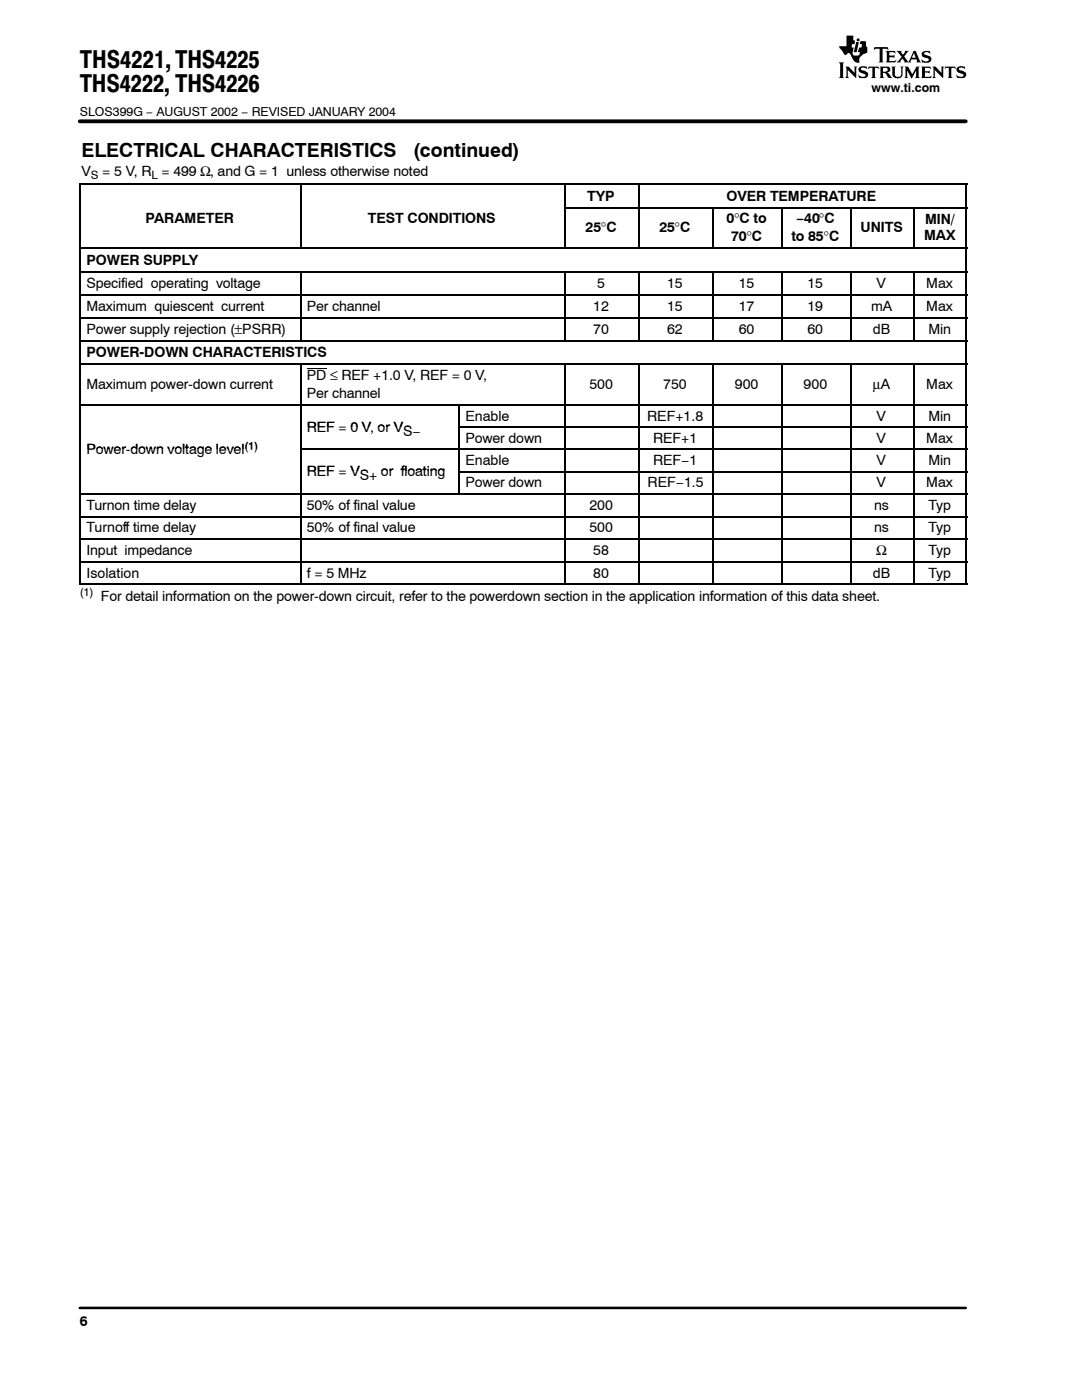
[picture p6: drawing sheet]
<svg xmlns="http://www.w3.org/2000/svg" width="216mm" height="279mm" viewBox="0 0 216 279" stroke-linecap="round" stroke-linejoin="round" font-family="sans-serif">
<defs><g id="words">
<g font-size="4.9">
<text x="15.9" y="13.5">THS4221,THS4225</text>
<text x="15.9" y="18.5">THS4222, THS4226</text>
</g>
<g font-size="3.9">
<text x="16.3" y="31.4">ELECTRICAL CHARACTERISTICS</text>
<text x="82.5" y="31.4">(continued)</text>
</g>
<g font-size="2.8">
<text x="16.3" y="35.1">V</text>
<text x="20.4" y="35.1">= 5 V, R</text>
<text x="32.2" y="35.1">= 499 Ω, and G = 1 unless otherwise noted</text>
<text x="117.2" y="40">TYP</text>
<text x="144.9" y="40">OVER TEMPERATURE</text>
<text x="29" y="44.4">PARAMETER</text>
<text x="73.4" y="44.4">TEST CONDITIONS</text>
<text x="116.8" y="46.3">25°C</text>
<text x="131.6" y="46.3">25°C</text>
<text x="144.9" y="44.4">0°C to</text>
<text x="158.8" y="44.4">−40°C</text>
<text x="171.7" y="46.3">UNITS</text>
<text x="184.4" y="47.9">MAX</text>
<text x="184.6" y="44.6">MIN/</text>
<text x="17.3" y="52.9">POWER SUPPLY</text>
<text x="145.9" y="48">70°C</text>
<text x="157.9" y="48">to 85°C</text>
<text x="17.3" y="57.5">Specified operating voltage</text>
<text x="119.1" y="57.5">5</text>
<text x="133.1" y="57.5">15</text>
<text x="147.4" y="57.5">15</text>
<text x="161.1" y="57.5">15</text>
<text x="174.9" y="57.5">V</text>
<text x="184.8" y="57.5">Max</text>
<text x="17.3" y="62.1">Maximum quiescent current</text>
<text x="61.2" y="62.1">Per channel</text>
<text x="118.4" y="62.1">12</text>
<text x="133.1" y="62.1">15</text>
<text x="147.4" y="62.1">17</text>
<text x="161.1" y="62.1">19</text>
<text x="173.8" y="62.1">mA</text>
<text x="184.8" y="62.1">Max</text>
<text x="17.3" y="66.6">Power supply rejection (±PSRR)</text>
<text x="17.3" y="71.2">POWER-DOWN CHARACTERISTICS</text>
<text x="118.4" y="66.6">70</text>
<text x="133.1" y="66.6">62</text>
<text x="147.4" y="66.6">60</text>
<text x="161.1" y="66.6">60</text>
<text x="174.2" y="66.6">dB</text>
<text x="185.3" y="66.6">Min</text>
<text x="17.3" y="77.6">Maximum power-down current</text>
<text x="61.2" y="75.8">PD ≤ REF +1.0 V, REF = 0 V,</text>
<text x="117.6" y="77.6">500</text>
<text x="132.3" y="77.6">750</text>
<text x="146.6" y="77.6">900</text>
<text x="160.4" y="77.6">900</text>
<text x="174.2" y="77.6">µA</text>
<text x="184.8" y="77.6">Max</text>
<text x="61.2" y="79.3">Per channel</text>
<text x="92.9" y="84">Enable</text>
<text x="129.1" y="84">REF+1.8</text>
<text x="174.9" y="84">V</text>
<text x="185.3" y="84">Min</text>
<text x="61.2" y="86.3">REF</text>
<text x="61.2" y="86.3">REF = 0 V, or VS−</text>
<text x="69.9" y="86.3">0 V or VS</text>
<text x="92.9" y="88.4">Power down</text>
<text x="130.3" y="88.4">REF+1</text>
<text x="174.9" y="88.4">V</text>
<text x="184.8" y="88.4">Max</text>
<text x="17.3" y="90.7">Power down voltage level</text>
<text x="17.3" y="90.7">Power-down voltage level</text>
<text x="61.2" y="95.1">REF</text>
<text x="61.2" y="95.1">REF = VS</text>
<text x="69.9" y="95.1">VS+ or floating</text>
<text x="76" y="95.1">or floating</text>
<text x="92.9" y="92.8">Enable</text>
<text x="130.3" y="92.8">REF−1</text>
<text x="174.9" y="92.8">V</text>
<text x="185.3" y="92.8">Min</text>
<text x="17.3" y="101.7">Turnon time delay</text>
<text x="61.2" y="101.7">50% of final value</text>
<text x="92.9" y="97.2">Power down</text>
<text x="117.6" y="101.7">200</text>
<text x="129.2" y="97.2">REF−1.5</text>
<text x="174.4" y="101.7">ns</text>
<text x="174.9" y="97.2">V</text>
<text x="184.8" y="97.2">Max</text>
<text x="185.3" y="101.7">Typ</text>
<text x="17.3" y="106.3">Turnoff time delay</text>
<text x="61.2" y="106.3">50% of final value</text>
<text x="117.6" y="106.3">500</text>
<text x="174.4" y="106.3">ns</text>
<text x="185.3" y="106.3">Typ</text>
<text x="17.3" y="110.8">Input impedance</text>
<text x="118.4" y="110.8">58</text>
<text x="174.8" y="110.8">Ω</text>
<text x="185.3" y="110.8">Typ</text>
<text x="17.3" y="115.4">Isolation</text>
<text x="20.2" y="119.9">For detail information on the power-down circuit, refer to the powerdown section in the application information of this data sheet.</text>
<text x="61.2" y="115.4">f = 5 MHz</text>
<text x="118.4" y="115.4">80</text>
<text x="174.2" y="115.4">dB</text>
<text x="185.3" y="115.4">Typ</text>
<text x="15.9" y="264.7">6</text>
</g>
<g font-size="2.5">
<text x="15.9" y="23.2">SLOS399G − AUGUST 2002 − REVISED JANUARY 2004</text>
<text x="173.9" y="18.5">www.ti.com</text>
</g>
<g font-size="2.3">
<text x="18.1" y="35.7">S</text>
<text x="30.2" y="35.7">L</text>
<text x="48.8" y="89.8">(1)</text>
<text x="15.9" y="119">(1)</text>
</g>
</g></defs>
<path d="M15.9 24.2h176.8" fill="none" stroke="#000" stroke-width=".76"/>
<g fill="#000">
<path d="M170.9 8.4h.5l-.5 2h-.6z"/>
<path d="M170.9 7.8a.33 .33 0 0 1 .5 0 .33 .33 0 0 1 0 .4h-.4z" fill-rule="evenodd"/>
<path d="M168.9 7.1h1.4v.9l.3 .1-.1 .7h-.5l-.1 .7h.4l-.2 .9 .2 .7 1.1-.1 .2-.6h-.4v-.2l.2-.7h.5l.1-.7h-.5l.2-.6 1.1 .1v.9l.3 .2v1.1l-.9 .3-.6 .5-.2 .4v.8l-.8-.1-.8-1.1a.53 .53 0 0 0-.2-.6 .53 .53 0 0 0-.6 .1 .46 .46 0 0 1-.5 .1 .46 .46 0 0 1-.3-.5l-.6-.7-.2-.5h1.5z" fill-rule="evenodd"/>
<path d="M176.7 10.2h1.9l.1 .5-.4-.3h-.8v.7h.8l.2-.2v.7l-.2-.2h-.8v.8h1.1l.3-.3-.3 .5h-1.9l.3-.2v-1.8z" fill-rule="evenodd"/>
<path d="M178.9 10.2h1l-.1 .3 .4 .4 .4-.5-.1-.2h.9l-1 1.1 .8 1.1 .2-.1 .9-2.1h.4l.9 2 .3 .2h-1.1h.2l-.1-.5h-1l-.2 .3 .2 .2h-1.6l.2-.1-.4-.6-.4 .5v.2h-.8l1-1.1z" fill-rule="evenodd"/>
<path d="M183.9 10.6l.6-.4h1l.1 .6-.4-.4h-.6l-.2 .2v.2l.5 .2a.82 .82 0 0 1 .8 .4 .82 .82 0 0 1 0 .9l-.4 .2h-1.2l-.3-.6 .5 .3 .7 .1 .3-.3-.2-.4a1.01 1.01 0 0 1-1.2-1z" fill-rule="evenodd"/>
</g>
<path d="M182.4 10.6l.3 .9h-.8z" fill="#fff"/>
<g fill="#000">
<path d="M167.4 12.4h1l-.2 .2v2.8l.2 .2h-1l.2-.3v-2.5z" fill-rule="evenodd"/>
<path d="M168.7 13.3h.6l1.2 1.3v-1.2l-.2-.1h.8l-.2 .2v2.1l-1.7-1.6v1.4l.2 .2h-.7l.2-.4v-1.6z" fill-rule="evenodd"/>
<path d="M171.5 13.4a1.38 1.38 0 0 1 1.3-.1l.1-.1 .2 .6-.3-.2a.83 .83 0 0 0-1 0l.1 .4 .6 .1a.79 .79 0 0 1 .6 1.1v.1l-.4 .3h-1.3l-.2-.7 .7 .4 .7-.1a.26 .26 0 0 0 .1-.2 .26 .26 0 0 0-.2-.3l-.3-.1a.82 .82 0 0 1-.8-1.1z" fill-rule="evenodd"/>
<path d="M173.3 13.3h2l.2 .5-.3-.3h-.6v1.9l.2 .2h-1l.3-.3v-1.8h-.6l-.4 .3z" fill-rule="evenodd"/>
<path d="M175.5 13.3h1.8l.2 .2 .1 .6-.6 .4 1.1 1.1h-.6l-.4-.3a.88 .88 0 0 0-.9-.7v.7l.2 .3h-.9l.2-.2v-2z" fill-rule="evenodd"/>
<path d="M177.8 13.3h1l-.2 .2v1.5l.2 .3h.7l.2-.1 .1-1.7-.2-.2h.7l-.2 .2v1.3a.95 .95 0 0 1-1.5 .7l-.5-.4v-1.6z" fill-rule="evenodd"/>
<path d="M180.4 13.3h.8l.8 1.5 .9-1.5h.7l-.3 .2v1.9l.3 .2h-1.1l.3-.3v-1.2l-.9 1.6-.9-1.6v1.3l.2 .2h-.8l.3-.2v-1.9z" fill-rule="evenodd"/>
<path d="M183.8 13.3h1.8l.2 .4v.1l-.3-.3h-.9v.7h.7l.2-.1v.5l-.3-.1h-.6v.8h.9l.4-.2-.1 .5h-2l.2-.2v-2z" fill-rule="evenodd"/>
<path d="M186 13.3h.7l1.2 1.3v-1.2l-.2-.1h.8l-.3 .2v2.1l-1.7-1.6v1.4l.3 .2h-.8l.3-.3v-1.8z" fill-rule="evenodd"/>
<path d="M188.6 13.3h2l.2 .5-.4-.3-.6 .1v1.7l.3 .3h-1l.2-.2v-1.9h-.6l-.2 .3z" fill-rule="evenodd"/>
<path d="M191 13.5l.1-.1a1.38 1.38 0 0 1 1.3-.1v-.1l.2 .6-.2-.2a.83 .83 0 0 0-1.1 0l.1 .4 .6 .1a.79 .79 0 0 1 .7 1.1v.1l-.4 .3h-1.3l-.2-.7 .6 .4 .7-.1a.26 .26 0 0 0 .2-.2 .26 .26 0 0 0-.3-.3l-.2-.1a.82 .82 0 0 1-.9-1.1z" fill-rule="evenodd"/>
</g>
<path d="M176.2 13.6l.8-.1 .1 .2v.4l-.3 .2h-.6z" fill-rule="evenodd" fill="#fff"/>
<path d="M174.5 9.4h2.6l.1 .6-.3-.3h-.8v2.6l.3 .1h-1.1l.2-.1v-2.6h-.8l-.3 .3z" fill-rule="evenodd" fill="#000"/>
<path d="M15.9 261h176.8" fill="none" stroke="#000" stroke-width=".51"/>
<g fill="none" stroke="#000" stroke-width=".25">
<path d="M15.9 36.7h177.1M16 36.6v80.1M60 36.6v12.8M112.7 36.6v12.8M127.5 36.6v12.8M192.8 36.6v80.1M15.9 49.6h177.1M15.9 54.3h177.1M15.9 58.9h177.1M60 54.2v13.7M112.6 41.4h80.4M112.7 54.2v13.7"/>
<path d="M127.5 54.2v13.7M142.3 41.3v8.1M142.3 54.2v13.7M156 41.3v8.1M156 54.2v13.7M169.7 41.3v8.1M169.7 54.2v13.7M182.3 41.3v8.1M182.3 54.2v13.7M15.9 63.5h177.1M15.9 68h177.1M15.9 72.6h177.1"/>
<path d="M60 72.5v44.2M112.7 72.5v44.2M127.5 72.5v44.2M142.3 72.5v44.2M156 72.5v44.2M169.7 72.5v44.2M182.3 72.5v44.2M15.9 80.9h177.1M15.9 98.5h177.1M59.9 89.7h133.1M91.5 85.3h101.5M91.5 94.1h101.5"/>
<path d="M91.7 80.8v17.6M15.9 103.1h177.1M15.9 107.7h177.1M15.9 112.2h177.1M15.9 116.5h177.1"/>
</g>
<path d="M61.2 73.4h3.9" fill="none" stroke="#000" stroke-width=".2"/>
<use href="#words"/>
</svg>
